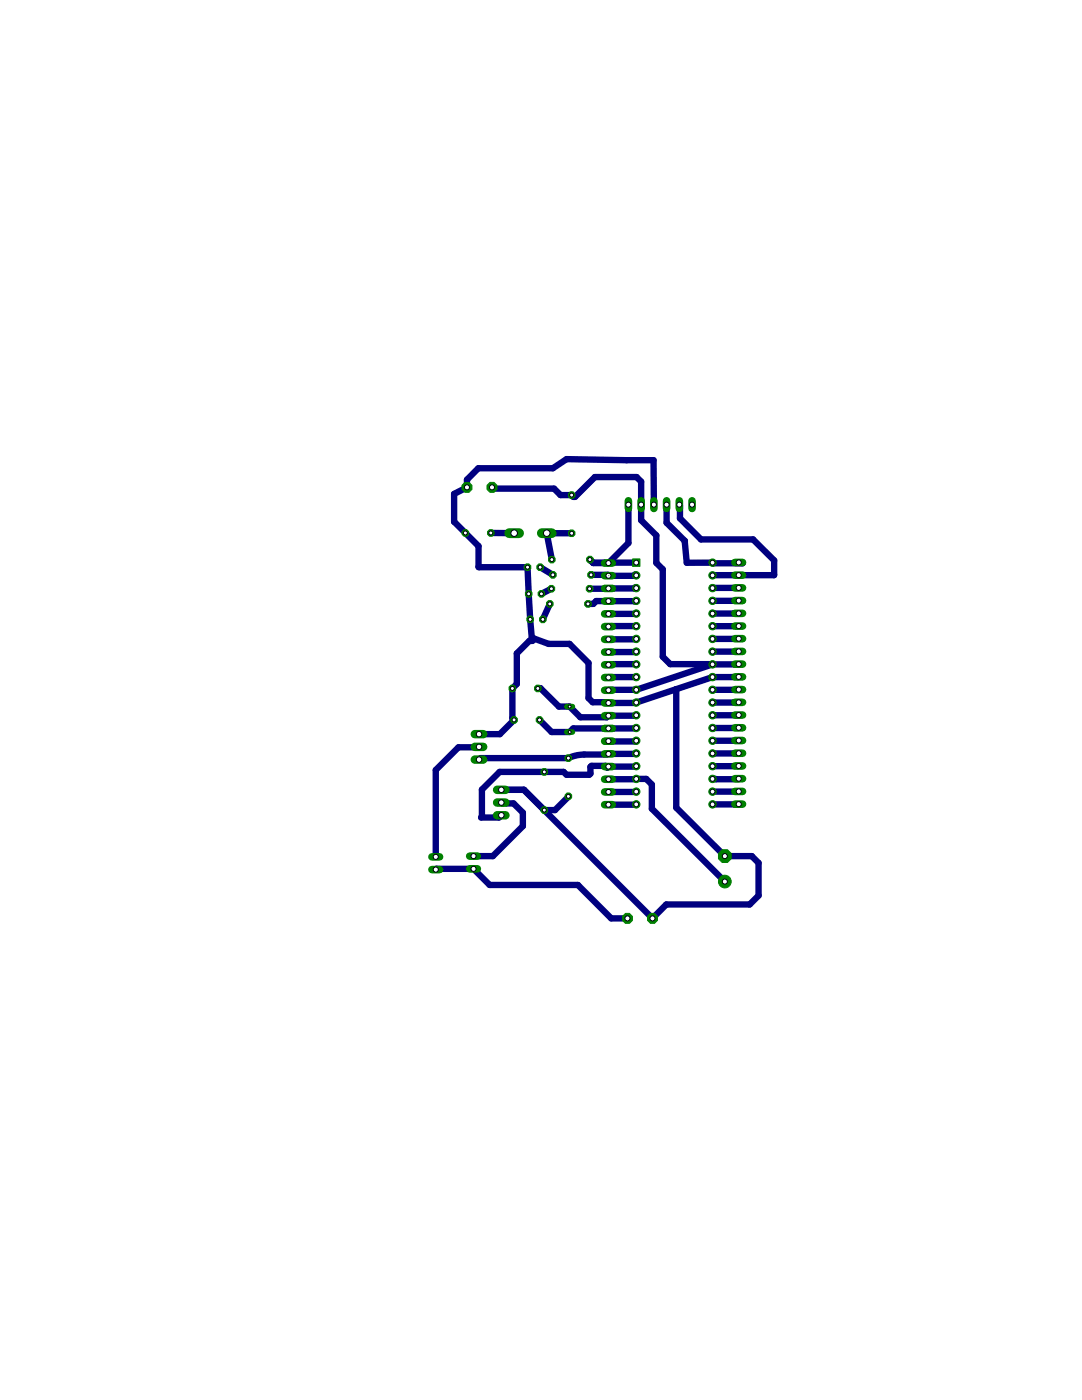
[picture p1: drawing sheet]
<svg xmlns="http://www.w3.org/2000/svg" width="216mm" height="279mm" viewBox="0 0 216 279" stroke-linecap="round" stroke-linejoin="round" font-family="sans-serif">
<g fill="none" stroke="#000080" stroke-width="1.3">
<path d="M98.2 97.3l.2 .2h12.2l1.2 1.3h2.3l.3 .4h.3l4-4h8.3l.9 .9v7.7l3.1 3v5.5l1.2 1.3v17.5l1.5 1.4 8.5 .1M90.6 104.1l4.9 4.9v4.2h9.8l.5 10.4 .3 3.7 .4 .1M90.6 104.1h.1M97.9 106.4h4.7M107.8 113.2l2.5 1.5M110 117.5l-2 1M114.1 106.4h-5l1 5.3M125.4 100.7v7.7l-4 4h-3l-.7-.7 .6 .6h8.7M126.7 114.6l-.3 .3h-4.9l-.2-.2h-3.4M126.8 117.2l-.3 .2-8.9 .1M130.5 100.7l-.1-8.9-17.3-.2-2.8 1.9h-14.9l-2.2 2.2v1.6l-2.6 1.3v5.5M133 100.7v3.6l3.7 3.7 .3 4.3 11.2 .1-.2-.2h-.6"/>
<path d="M135.6 100.7l.1 .1v2.6l4.2 4.3h10.4l4.2 4.1-.1 3h-12.2M147.4 119.9h-5.2M147.4 117.3l-5.2 .1M106.5 127.4l3 1.1h4.1l3.8 3.8v7l.9 .8 8.6 .2 15.3-5.2h5.2M106.5 127.4v.3l-.3 .2h-.6l-2.5 2.5v6.1l-.9 .9v5.9l.4 .4-2.9 2.8h-4.1M107.3 137.4l.5-.1 3.7 3.7h2.2l2.1 2.2h5.3l.3-.4 5.6-.1M109.7 120.5l-1.4 3.1M126.7 120.1l-.1-.1h-7.6l-.6 .5h-1.1M127 132.6l-4.8-.1-.1 .2h-.7M127 135.1l-5.6 .1M127 127.5l-5.6 .1M127 122.4l-5.6 .1"/>
<path d="M127 125l-5.6 .1M127 130l-5.6 .1M134.9 137.5v23.7l9.7 9.7h5.4l1.4 1.3v6.5l-1.8 1.8h-16.7l-2.7 2.8-25.7-25.7M142.2 132.6l-15.2 5.1-5.6 .1M147.4 137.6l-5.2 .1M147.4 132.5l-5.2 .1M147.4 124.9l-5.2 .1M147.4 130h-5.2M147.4 127.5h-5.2M147.4 122.4h-5.2M95.6 149.1h-4.1l-4.5 4.6v17.3M100 157.6h4.6"/>
<path d="M104.6 157.6l4 4.1h2.1l2.7-2.8M107.7 143.7l2.4 2.4h3.6l.7-.7 12.6-.1M121.4 155.5l7.5-.1 1.2 1.2v4.8l14.5 14.5M127 150.4l-5.6 .1-.1-.2-.2 .3h-5.2l-1.3 .3-1.2 .4h-17.5l-.3 .3M127 147.8l-.2 .2h-6.1l.7-.1M127 152.9l-5.6 .1-.2 .2-.4-.4h-2.8l-.2 .3v1.3l-.2 .2h-4.5l-.6-.5h-12.8l-3.5 3.5v5.4l-.2 .2h3.6l.4-.5M127 158l-5.6 .1M147.4 155.4l-.1 .1-5.1-.1M147.4 152.9h-5.2M147.4 150.3l-5.2 .1M147.4 147.8h-5.2M147.4 157.9l-5.2 .1"/>
<path d="M147.4 145.2l-5.2 .1M147.4 142.7h-5.2M147.4 140.2h-5.2M87 173.5l.1-.1h7.4l3.2 3.2h17.6l6.7 6.7h3.2M100 160.2l.2 .1h2.3l1.8 1.9v2.7l-6 6h-3.8M127 160.5l-5.6 .1M147.4 160.5h-5.2"/>
</g>
<path d="M114 106.3l.1 .1M126.7 114.6l.3 .2M126.8 117.2l.2 .2M126.8 112.2l.2 .1M127 119.9l-.3 .2" fill="none" stroke="#000080" stroke-width="1"/>
<circle cx="102.2" cy="137.4" r=".71" fill="#008000" stroke="#008000" stroke-width=".2"/>
<circle cx="102.2" cy="137.4" r=".4" fill="#fff" stroke="#000" stroke-width=".2"/>
<circle cx="107.3" cy="137.4" r=".71" fill="#008000" stroke="#008000" stroke-width=".2"/>
<circle cx="107.3" cy="137.4" r=".4" fill="#fff" stroke="#000" stroke-width=".2"/>
<circle cx="144.6" cy="175.9" r="1.27" fill="#008000" stroke="#008000" stroke-width=".2"/>
<circle cx="144.6" cy="175.9" r=".51" fill="#fff" stroke="#000" stroke-width=".2"/>
<circle cx="144.6" cy="170.9" r="1.38" fill="#008000" stroke="#008000" stroke-width=".2"/>
<circle cx="144.6" cy="170.9" r=".51" fill="#fff" stroke="#000" stroke-width=".2"/>
<circle cx="102.6" cy="143.7" r=".71" fill="#008000" stroke="#008000" stroke-width=".2"/>
<circle cx="102.6" cy="143.7" r=".4" fill="#fff" stroke="#000" stroke-width=".2"/>
<circle cx="107.7" cy="143.7" r=".71" fill="#008000" stroke="#008000" stroke-width=".2"/>
<circle cx="107.7" cy="143.7" r=".4" fill="#fff" stroke="#000" stroke-width=".2"/>
<circle cx="92.9" cy="106.4" r=".71" fill="#008000" stroke="#008000" stroke-width=".2"/>
<circle cx="92.9" cy="106.4" r=".4" fill="#fff" stroke="#000" stroke-width=".2"/>
<circle cx="97.9" cy="106.4" r=".71" fill="#008000" stroke="#008000" stroke-width=".2"/>
<circle cx="97.9" cy="106.4" r=".4" fill="#fff" stroke="#000" stroke-width=".2"/>
<circle cx="107.8" cy="113.2" r=".71" fill="#008000" stroke="#008000" stroke-width=".2"/>
<circle cx="107.8" cy="113.2" r=".4" fill="#fff" stroke="#000" stroke-width=".2"/>
<circle cx="105.3" cy="113.2" r=".71" fill="#008000" stroke="#008000" stroke-width=".2"/>
<circle cx="105.3" cy="113.2" r=".4" fill="#fff" stroke="#000" stroke-width=".2"/>
<circle cx="108" cy="118.5" r=".71" fill="#008000" stroke="#008000" stroke-width=".2"/>
<circle cx="108" cy="118.5" r=".4" fill="#fff" stroke="#000" stroke-width=".2"/>
<circle cx="105.5" cy="118.5" r=".71" fill="#008000" stroke="#008000" stroke-width=".2"/>
<circle cx="105.5" cy="118.5" r=".4" fill="#fff" stroke="#000" stroke-width=".2"/>
<circle cx="108.3" cy="123.6" r=".71" fill="#008000" stroke="#008000" stroke-width=".2"/>
<circle cx="108.3" cy="123.6" r=".4" fill="#fff" stroke="#000" stroke-width=".2"/>
<circle cx="105.8" cy="123.6" r=".71" fill="#008000" stroke="#008000" stroke-width=".2"/>
<circle cx="105.8" cy="123.6" r=".4" fill="#fff" stroke="#000" stroke-width=".2"/>
<path d="M113.1 141h1.1" fill="none" stroke="#008000" stroke-width="1.1"/>
<circle cx="113.7" cy="141" r=".3" fill="#fff" stroke="#000" stroke-width=".2"/>
<path d="M113.1 146.1h1.1" fill="none" stroke="#008000" stroke-width="1.1"/>
<circle cx="113.7" cy="146.1" r=".3" fill="#fff" stroke="#000" stroke-width=".2"/>
<circle cx="114.1" cy="106.4" r=".71" fill="#008000" stroke="#008000" stroke-width=".2"/>
<circle cx="114.1" cy="106.4" r=".4" fill="#fff" stroke="#000" stroke-width=".2"/>
<circle cx="114.1" cy="98.8" r=".71" fill="#008000" stroke="#008000" stroke-width=".2"/>
<circle cx="114.1" cy="98.8" r=".4" fill="#fff" stroke="#000" stroke-width=".2"/>
<circle cx="110.1" cy="111.7" r=".71" fill="#008000" stroke="#008000" stroke-width=".2"/>
<circle cx="110.1" cy="111.7" r=".4" fill="#fff" stroke="#000" stroke-width=".2"/>
<circle cx="117.7" cy="111.7" r=".71" fill="#008000" stroke="#008000" stroke-width=".2"/>
<circle cx="117.7" cy="111.7" r=".4" fill="#fff" stroke="#000" stroke-width=".2"/>
<circle cx="110.3" cy="114.7" r=".71" fill="#008000" stroke="#008000" stroke-width=".2"/>
<circle cx="110.3" cy="114.7" r=".4" fill="#fff" stroke="#000" stroke-width=".2"/>
<circle cx="117.9" cy="114.7" r=".71" fill="#008000" stroke="#008000" stroke-width=".2"/>
<circle cx="117.9" cy="114.7" r=".4" fill="#fff" stroke="#000" stroke-width=".2"/>
<circle cx="110" cy="117.5" r=".71" fill="#008000" stroke="#008000" stroke-width=".2"/>
<circle cx="110" cy="117.5" r=".4" fill="#fff" stroke="#000" stroke-width=".2"/>
<circle cx="117.6" cy="117.5" r=".71" fill="#008000" stroke="#008000" stroke-width=".2"/>
<circle cx="117.6" cy="117.5" r=".4" fill="#fff" stroke="#000" stroke-width=".2"/>
<circle cx="109.7" cy="120.5" r=".71" fill="#008000" stroke="#008000" stroke-width=".2"/>
<circle cx="109.7" cy="120.5" r=".4" fill="#fff" stroke="#000" stroke-width=".2"/>
<circle cx="117.3" cy="120.5" r=".71" fill="#008000" stroke="#008000" stroke-width=".2"/>
<circle cx="117.3" cy="120.5" r=".4" fill="#fff" stroke="#000" stroke-width=".2"/>
<path d="M101.6 106.4h2" fill="none" stroke="#008000" stroke-width="2"/>
<circle cx="102.6" cy="106.4" r=".66" fill="#fff" stroke="#000" stroke-width=".2"/>
<path d="M108.1 106.4h2" fill="none" stroke="#008000" stroke-width="2"/>
<circle cx="109.1" cy="106.4" r=".66" fill="#fff" stroke="#000" stroke-width=".2"/>
<path d="M126.2 111.5h1.5v1.5h-1.5z" fill="#008000" stroke="#008000" stroke-width=".2"/>
<circle cx="127" cy="112.3" r=".49" fill="#fff" stroke="#000" stroke-width=".2"/>
<circle cx="127" cy="114.8" r=".74" fill="#008000" stroke="#008000" stroke-width=".2"/>
<circle cx="127" cy="114.8" r=".49" fill="#fff" stroke="#000" stroke-width=".2"/>
<circle cx="127" cy="117.4" r=".74" fill="#008000" stroke="#008000" stroke-width=".2"/>
<circle cx="127" cy="117.4" r=".49" fill="#fff" stroke="#000" stroke-width=".2"/>
<circle cx="127" cy="119.9" r=".74" fill="#008000" stroke="#008000" stroke-width=".2"/>
<circle cx="127" cy="119.9" r=".49" fill="#fff" stroke="#000" stroke-width=".2"/>
<circle cx="127" cy="122.4" r=".74" fill="#008000" stroke="#008000" stroke-width=".2"/>
<circle cx="127" cy="122.4" r=".49" fill="#fff" stroke="#000" stroke-width=".2"/>
<circle cx="127" cy="125" r=".74" fill="#008000" stroke="#008000" stroke-width=".2"/>
<circle cx="127" cy="125" r=".49" fill="#fff" stroke="#000" stroke-width=".2"/>
<circle cx="127" cy="127.5" r=".74" fill="#008000" stroke="#008000" stroke-width=".2"/>
<circle cx="127" cy="127.5" r=".49" fill="#fff" stroke="#000" stroke-width=".2"/>
<circle cx="127" cy="130" r=".74" fill="#008000" stroke="#008000" stroke-width=".2"/>
<circle cx="127" cy="130" r=".49" fill="#fff" stroke="#000" stroke-width=".2"/>
<circle cx="127" cy="132.6" r=".74" fill="#008000" stroke="#008000" stroke-width=".2"/>
<circle cx="127" cy="132.6" r=".49" fill="#fff" stroke="#000" stroke-width=".2"/>
<circle cx="127" cy="135.1" r=".74" fill="#008000" stroke="#008000" stroke-width=".2"/>
<circle cx="127" cy="135.1" r=".49" fill="#fff" stroke="#000" stroke-width=".2"/>
<circle cx="127" cy="137.7" r=".74" fill="#008000" stroke="#008000" stroke-width=".2"/>
<circle cx="127" cy="137.7" r=".49" fill="#fff" stroke="#000" stroke-width=".2"/>
<circle cx="127" cy="140.2" r=".74" fill="#008000" stroke="#008000" stroke-width=".2"/>
<circle cx="127" cy="140.2" r=".49" fill="#fff" stroke="#000" stroke-width=".2"/>
<circle cx="127" cy="142.7" r=".74" fill="#008000" stroke="#008000" stroke-width=".2"/>
<circle cx="127" cy="142.7" r=".49" fill="#fff" stroke="#000" stroke-width=".2"/>
<circle cx="127" cy="145.3" r=".74" fill="#008000" stroke="#008000" stroke-width=".2"/>
<circle cx="127" cy="145.3" r=".49" fill="#fff" stroke="#000" stroke-width=".2"/>
<circle cx="127" cy="147.8" r=".74" fill="#008000" stroke="#008000" stroke-width=".2"/>
<circle cx="127" cy="147.8" r=".49" fill="#fff" stroke="#000" stroke-width=".2"/>
<circle cx="127" cy="150.4" r=".74" fill="#008000" stroke="#008000" stroke-width=".2"/>
<circle cx="127" cy="150.4" r=".49" fill="#fff" stroke="#000" stroke-width=".2"/>
<circle cx="127" cy="152.9" r=".74" fill="#008000" stroke="#008000" stroke-width=".2"/>
<circle cx="127" cy="152.9" r=".49" fill="#fff" stroke="#000" stroke-width=".2"/>
<circle cx="127" cy="155.4" r=".74" fill="#008000" stroke="#008000" stroke-width=".2"/>
<circle cx="127" cy="155.4" r=".49" fill="#fff" stroke="#000" stroke-width=".2"/>
<circle cx="127" cy="158" r=".74" fill="#008000" stroke="#008000" stroke-width=".2"/>
<circle cx="127" cy="158" r=".49" fill="#fff" stroke="#000" stroke-width=".2"/>
<circle cx="127" cy="160.5" r=".74" fill="#008000" stroke="#008000" stroke-width=".2"/>
<circle cx="127" cy="160.5" r=".49" fill="#fff" stroke="#000" stroke-width=".2"/>
<circle cx="142.2" cy="160.5" r=".74" fill="#008000" stroke="#008000" stroke-width=".2"/>
<circle cx="142.2" cy="160.5" r=".49" fill="#fff" stroke="#000" stroke-width=".2"/>
<circle cx="142.2" cy="158" r=".74" fill="#008000" stroke="#008000" stroke-width=".2"/>
<circle cx="142.2" cy="158" r=".49" fill="#fff" stroke="#000" stroke-width=".2"/>
<circle cx="142.2" cy="155.4" r=".74" fill="#008000" stroke="#008000" stroke-width=".2"/>
<circle cx="142.2" cy="155.4" r=".49" fill="#fff" stroke="#000" stroke-width=".2"/>
<circle cx="142.2" cy="152.9" r=".74" fill="#008000" stroke="#008000" stroke-width=".2"/>
<circle cx="142.2" cy="152.9" r=".49" fill="#fff" stroke="#000" stroke-width=".2"/>
<circle cx="142.2" cy="150.4" r=".74" fill="#008000" stroke="#008000" stroke-width=".2"/>
<circle cx="142.2" cy="150.4" r=".49" fill="#fff" stroke="#000" stroke-width=".2"/>
<circle cx="142.2" cy="147.8" r=".74" fill="#008000" stroke="#008000" stroke-width=".2"/>
<circle cx="142.2" cy="147.8" r=".49" fill="#fff" stroke="#000" stroke-width=".2"/>
<circle cx="142.2" cy="145.3" r=".74" fill="#008000" stroke="#008000" stroke-width=".2"/>
<circle cx="142.2" cy="145.3" r=".49" fill="#fff" stroke="#000" stroke-width=".2"/>
<circle cx="142.2" cy="142.7" r=".74" fill="#008000" stroke="#008000" stroke-width=".2"/>
<circle cx="142.2" cy="142.7" r=".49" fill="#fff" stroke="#000" stroke-width=".2"/>
<circle cx="142.2" cy="140.2" r=".74" fill="#008000" stroke="#008000" stroke-width=".2"/>
<circle cx="142.2" cy="140.2" r=".49" fill="#fff" stroke="#000" stroke-width=".2"/>
<circle cx="142.2" cy="137.7" r=".74" fill="#008000" stroke="#008000" stroke-width=".2"/>
<circle cx="142.2" cy="137.7" r=".49" fill="#fff" stroke="#000" stroke-width=".2"/>
<circle cx="142.2" cy="135.1" r=".74" fill="#008000" stroke="#008000" stroke-width=".2"/>
<circle cx="142.2" cy="135.1" r=".49" fill="#fff" stroke="#000" stroke-width=".2"/>
<circle cx="142.2" cy="132.6" r=".74" fill="#008000" stroke="#008000" stroke-width=".2"/>
<circle cx="142.2" cy="132.6" r=".49" fill="#fff" stroke="#000" stroke-width=".2"/>
<circle cx="142.2" cy="130" r=".74" fill="#008000" stroke="#008000" stroke-width=".2"/>
<circle cx="142.2" cy="130" r=".49" fill="#fff" stroke="#000" stroke-width=".2"/>
<circle cx="142.2" cy="127.5" r=".74" fill="#008000" stroke="#008000" stroke-width=".2"/>
<circle cx="142.2" cy="127.5" r=".49" fill="#fff" stroke="#000" stroke-width=".2"/>
<circle cx="142.2" cy="125" r=".74" fill="#008000" stroke="#008000" stroke-width=".2"/>
<circle cx="142.2" cy="125" r=".49" fill="#fff" stroke="#000" stroke-width=".2"/>
<circle cx="142.2" cy="122.4" r=".74" fill="#008000" stroke="#008000" stroke-width=".2"/>
<circle cx="142.2" cy="122.4" r=".49" fill="#fff" stroke="#000" stroke-width=".2"/>
<circle cx="142.2" cy="119.9" r=".74" fill="#008000" stroke="#008000" stroke-width=".2"/>
<circle cx="142.2" cy="119.9" r=".49" fill="#fff" stroke="#000" stroke-width=".2"/>
<circle cx="142.2" cy="117.4" r=".74" fill="#008000" stroke="#008000" stroke-width=".2"/>
<circle cx="142.2" cy="117.4" r=".49" fill="#fff" stroke="#000" stroke-width=".2"/>
<circle cx="142.2" cy="114.8" r=".74" fill="#008000" stroke="#008000" stroke-width=".2"/>
<circle cx="142.2" cy="114.8" r=".49" fill="#fff" stroke="#000" stroke-width=".2"/>
<circle cx="142.2" cy="112.3" r=".74" fill="#008000" stroke="#008000" stroke-width=".2"/>
<circle cx="142.2" cy="112.3" r=".49" fill="#fff" stroke="#000" stroke-width=".2"/>
<path d="M120.6 112.4h1.6" fill="none" stroke="#008000" stroke-width="1.5"/>
<circle cx="121.4" cy="112.4" r=".51" fill="#fff" stroke="#000" stroke-width=".2"/>
<path d="M120.6 114.9h1.6" fill="none" stroke="#008000" stroke-width="1.5"/>
<circle cx="121.4" cy="114.9" r=".51" fill="#fff" stroke="#000" stroke-width=".2"/>
<path d="M120.6 117.4h1.6" fill="none" stroke="#008000" stroke-width="1.5"/>
<circle cx="121.4" cy="117.4" r=".51" fill="#fff" stroke="#000" stroke-width=".2"/>
<path d="M120.6 120h1.6" fill="none" stroke="#008000" stroke-width="1.5"/>
<circle cx="121.4" cy="120" r=".51" fill="#fff" stroke="#000" stroke-width=".2"/>
<path d="M120.6 122.5h1.6" fill="none" stroke="#008000" stroke-width="1.5"/>
<circle cx="121.4" cy="122.5" r=".51" fill="#fff" stroke="#000" stroke-width=".2"/>
<path d="M120.6 125.1h1.6" fill="none" stroke="#008000" stroke-width="1.5"/>
<circle cx="121.4" cy="125.1" r=".51" fill="#fff" stroke="#000" stroke-width=".2"/>
<path d="M120.6 127.6h1.6" fill="none" stroke="#008000" stroke-width="1.5"/>
<circle cx="121.4" cy="127.6" r=".51" fill="#fff" stroke="#000" stroke-width=".2"/>
<path d="M120.6 130.1h1.6" fill="none" stroke="#008000" stroke-width="1.5"/>
<circle cx="121.4" cy="130.1" r=".51" fill="#fff" stroke="#000" stroke-width=".2"/>
<path d="M120.6 132.7h1.6" fill="none" stroke="#008000" stroke-width="1.5"/>
<circle cx="121.4" cy="132.7" r=".51" fill="#fff" stroke="#000" stroke-width=".2"/>
<path d="M120.6 135.2h1.6" fill="none" stroke="#008000" stroke-width="1.5"/>
<circle cx="121.4" cy="135.2" r=".51" fill="#fff" stroke="#000" stroke-width=".2"/>
<path d="M120.6 137.8h1.6" fill="none" stroke="#008000" stroke-width="1.5"/>
<circle cx="121.4" cy="137.8" r=".51" fill="#fff" stroke="#000" stroke-width=".2"/>
<path d="M120.6 140.3h1.6" fill="none" stroke="#008000" stroke-width="1.5"/>
<circle cx="121.4" cy="140.3" r=".51" fill="#fff" stroke="#000" stroke-width=".2"/>
<path d="M120.6 142.8h1.6" fill="none" stroke="#008000" stroke-width="1.5"/>
<circle cx="121.4" cy="142.8" r=".51" fill="#fff" stroke="#000" stroke-width=".2"/>
<path d="M120.6 145.4h1.6" fill="none" stroke="#008000" stroke-width="1.5"/>
<circle cx="121.4" cy="145.4" r=".51" fill="#fff" stroke="#000" stroke-width=".2"/>
<path d="M120.6 147.9h1.6" fill="none" stroke="#008000" stroke-width="1.5"/>
<circle cx="121.4" cy="147.9" r=".51" fill="#fff" stroke="#000" stroke-width=".2"/>
<path d="M120.6 150.5h1.6" fill="none" stroke="#008000" stroke-width="1.5"/>
<circle cx="121.4" cy="150.5" r=".51" fill="#fff" stroke="#000" stroke-width=".2"/>
<path d="M120.6 153h1.6" fill="none" stroke="#008000" stroke-width="1.5"/>
<circle cx="121.4" cy="153" r=".51" fill="#fff" stroke="#000" stroke-width=".2"/>
<path d="M120.6 155.5h1.6" fill="none" stroke="#008000" stroke-width="1.5"/>
<circle cx="121.4" cy="155.5" r=".51" fill="#fff" stroke="#000" stroke-width=".2"/>
<path d="M120.6 158.1h1.6" fill="none" stroke="#008000" stroke-width="1.5"/>
<circle cx="121.4" cy="158.1" r=".51" fill="#fff" stroke="#000" stroke-width=".2"/>
<path d="M120.6 160.6h1.6" fill="none" stroke="#008000" stroke-width="1.5"/>
<circle cx="121.4" cy="160.6" r=".51" fill="#fff" stroke="#000" stroke-width=".2"/>
<path d="M146.6 112.2h1.6" fill="none" stroke="#008000" stroke-width="1.5"/>
<circle cx="147.4" cy="112.2" r=".51" fill="#fff" stroke="#000" stroke-width=".2"/>
<path d="M146.6 114.8h1.6" fill="none" stroke="#008000" stroke-width="1.5"/>
<circle cx="147.4" cy="114.8" r=".51" fill="#fff" stroke="#000" stroke-width=".2"/>
<path d="M146.6 117.3h1.6" fill="none" stroke="#008000" stroke-width="1.5"/>
<circle cx="147.4" cy="117.3" r=".51" fill="#fff" stroke="#000" stroke-width=".2"/>
<path d="M146.6 119.9h1.6" fill="none" stroke="#008000" stroke-width="1.5"/>
<circle cx="147.4" cy="119.9" r=".51" fill="#fff" stroke="#000" stroke-width=".2"/>
<path d="M146.6 122.4h1.6" fill="none" stroke="#008000" stroke-width="1.5"/>
<circle cx="147.4" cy="122.4" r=".51" fill="#fff" stroke="#000" stroke-width=".2"/>
<path d="M146.6 124.9h1.6" fill="none" stroke="#008000" stroke-width="1.5"/>
<circle cx="147.4" cy="124.9" r=".51" fill="#fff" stroke="#000" stroke-width=".2"/>
<path d="M146.6 127.5h1.6" fill="none" stroke="#008000" stroke-width="1.5"/>
<circle cx="147.4" cy="127.5" r=".51" fill="#fff" stroke="#000" stroke-width=".2"/>
<path d="M146.6 130h1.6" fill="none" stroke="#008000" stroke-width="1.5"/>
<circle cx="147.4" cy="130" r=".51" fill="#fff" stroke="#000" stroke-width=".2"/>
<path d="M146.6 132.5h1.6" fill="none" stroke="#008000" stroke-width="1.5"/>
<circle cx="147.4" cy="132.5" r=".51" fill="#fff" stroke="#000" stroke-width=".2"/>
<path d="M146.6 135.1h1.6" fill="none" stroke="#008000" stroke-width="1.5"/>
<circle cx="147.4" cy="135.1" r=".51" fill="#fff" stroke="#000" stroke-width=".2"/>
<path d="M146.6 137.6h1.6" fill="none" stroke="#008000" stroke-width="1.5"/>
<circle cx="147.4" cy="137.6" r=".51" fill="#fff" stroke="#000" stroke-width=".2"/>
<path d="M146.6 140.2h1.6" fill="none" stroke="#008000" stroke-width="1.5"/>
<circle cx="147.4" cy="140.2" r=".51" fill="#fff" stroke="#000" stroke-width=".2"/>
<path d="M146.6 142.7h1.6" fill="none" stroke="#008000" stroke-width="1.5"/>
<circle cx="147.4" cy="142.7" r=".51" fill="#fff" stroke="#000" stroke-width=".2"/>
<path d="M146.6 145.2h1.6" fill="none" stroke="#008000" stroke-width="1.5"/>
<circle cx="147.4" cy="145.2" r=".51" fill="#fff" stroke="#000" stroke-width=".2"/>
<path d="M146.6 147.8h1.6" fill="none" stroke="#008000" stroke-width="1.5"/>
<circle cx="147.4" cy="147.8" r=".51" fill="#fff" stroke="#000" stroke-width=".2"/>
<path d="M146.6 150.3h1.6" fill="none" stroke="#008000" stroke-width="1.5"/>
<circle cx="147.4" cy="150.3" r=".51" fill="#fff" stroke="#000" stroke-width=".2"/>
<path d="M146.6 152.9h1.6" fill="none" stroke="#008000" stroke-width="1.5"/>
<circle cx="147.4" cy="152.9" r=".51" fill="#fff" stroke="#000" stroke-width=".2"/>
<path d="M146.6 155.4h1.6" fill="none" stroke="#008000" stroke-width="1.5"/>
<circle cx="147.4" cy="155.4" r=".51" fill="#fff" stroke="#000" stroke-width=".2"/>
<path d="M146.6 157.9h1.6" fill="none" stroke="#008000" stroke-width="1.5"/>
<circle cx="147.4" cy="157.9" r=".51" fill="#fff" stroke="#000" stroke-width=".2"/>
<path d="M146.6 160.5h1.6" fill="none" stroke="#008000" stroke-width="1.5"/>
<circle cx="147.4" cy="160.5" r=".51" fill="#fff" stroke="#000" stroke-width=".2"/>
<path d="M94.7 151.6h1.7" fill="none" stroke="#008000" stroke-width="1.7"/>
<circle cx="95.6" cy="151.6" r=".55" fill="#fff" stroke="#000" stroke-width=".2"/>
<path d="M94.7 149.1h1.7" fill="none" stroke="#008000" stroke-width="1.7"/>
<circle cx="95.6" cy="149.1" r=".55" fill="#fff" stroke="#000" stroke-width=".2"/>
<path d="M94.7 146.5h1.7" fill="none" stroke="#008000" stroke-width="1.7"/>
<circle cx="95.6" cy="146.5" r=".55" fill="#fff" stroke="#000" stroke-width=".2"/>
<circle cx="113.4" cy="158.9" r=".71" fill="#008000" stroke="#008000" stroke-width=".2"/>
<circle cx="113.4" cy="158.9" r=".4" fill="#fff" stroke="#000" stroke-width=".2"/>
<circle cx="113.4" cy="151.3" r=".71" fill="#008000" stroke="#008000" stroke-width=".2"/>
<circle cx="113.4" cy="151.3" r=".4" fill="#fff" stroke="#000" stroke-width=".2"/>
<path d="M86.2 173.5h1.5" fill="none" stroke="#008000" stroke-width="1.5"/>
<circle cx="87" cy="173.5" r=".51" fill="#fff" stroke="#000" stroke-width=".2"/>
<path d="M86.2 171h1.5" fill="none" stroke="#008000" stroke-width="1.5"/>
<circle cx="87" cy="171" r=".51" fill="#fff" stroke="#000" stroke-width=".2"/>
<circle cx="93.2" cy="97.3" r="1.07" fill="#008000" stroke="#008000" stroke-width=".2"/>
<circle cx="93.2" cy="97.3" r=".51" fill="#fff" stroke="#000" stroke-width=".2"/>
<circle cx="98.2" cy="97.3" r="1.07" fill="#008000" stroke="#008000" stroke-width=".2"/>
<circle cx="98.2" cy="97.3" r=".51" fill="#fff" stroke="#000" stroke-width=".2"/>
<circle cx="130.2" cy="183.3" r="1.07" fill="#008000" stroke="#008000" stroke-width=".2"/>
<circle cx="130.2" cy="183.3" r=".51" fill="#fff" stroke="#000" stroke-width=".2"/>
<circle cx="125.2" cy="183.3" r="1.07" fill="#008000" stroke="#008000" stroke-width=".2"/>
<circle cx="125.2" cy="183.3" r=".51" fill="#fff" stroke="#000" stroke-width=".2"/>
<path d="M99.2 162.7h1.7" fill="none" stroke="#008000" stroke-width="1.7"/>
<circle cx="100" cy="162.7" r=".55" fill="#fff" stroke="#000" stroke-width=".2"/>
<path d="M99.2 160.2h1.7" fill="none" stroke="#008000" stroke-width="1.7"/>
<circle cx="100" cy="160.2" r=".55" fill="#fff" stroke="#000" stroke-width=".2"/>
<path d="M99.2 157.6h1.7" fill="none" stroke="#008000" stroke-width="1.7"/>
<circle cx="100" cy="157.6" r=".55" fill="#fff" stroke="#000" stroke-width=".2"/>
<circle cx="108.6" cy="161.7" r=".71" fill="#008000" stroke="#008000" stroke-width=".2"/>
<circle cx="108.6" cy="161.7" r=".4" fill="#fff" stroke="#000" stroke-width=".2"/>
<circle cx="108.6" cy="154.1" r=".71" fill="#008000" stroke="#008000" stroke-width=".2"/>
<circle cx="108.6" cy="154.1" r=".4" fill="#fff" stroke="#000" stroke-width=".2"/>
<path d="M93.7 173.4h1.5" fill="none" stroke="#008000" stroke-width="1.5"/>
<circle cx="94.5" cy="173.4" r=".51" fill="#fff" stroke="#000" stroke-width=".2"/>
<path d="M93.7 170.9h1.5" fill="none" stroke="#008000" stroke-width="1.5"/>
<circle cx="94.5" cy="170.9" r=".51" fill="#fff" stroke="#000" stroke-width=".2"/>
<path d="M138.1 99.9v1.6" fill="none" stroke="#008000" stroke-width="1.5"/>
<circle cx="138.1" cy="100.7" r=".51" fill="#fff" stroke="#000" stroke-width=".2"/>
<path d="M135.6 99.9v1.6" fill="none" stroke="#008000" stroke-width="1.5"/>
<circle cx="135.6" cy="100.7" r=".51" fill="#fff" stroke="#000" stroke-width=".2"/>
<path d="M133 99.9v1.6" fill="none" stroke="#008000" stroke-width="1.5"/>
<circle cx="133" cy="100.7" r=".51" fill="#fff" stroke="#000" stroke-width=".2"/>
<path d="M130.5 99.9v1.6" fill="none" stroke="#008000" stroke-width="1.5"/>
<circle cx="130.5" cy="100.7" r=".51" fill="#fff" stroke="#000" stroke-width=".2"/>
<path d="M127.9 99.9v1.6" fill="none" stroke="#008000" stroke-width="1.5"/>
<circle cx="127.9" cy="100.7" r=".51" fill="#fff" stroke="#000" stroke-width=".2"/>
<path d="M125.4 99.9v1.6" fill="none" stroke="#008000" stroke-width="1.5"/>
<circle cx="125.4" cy="100.7" r=".51" fill="#fff" stroke="#000" stroke-width=".2"/>
<path d="M121.4 114.9h.1" fill="none" stroke="#808000" stroke-width=".2"/>
</svg>
